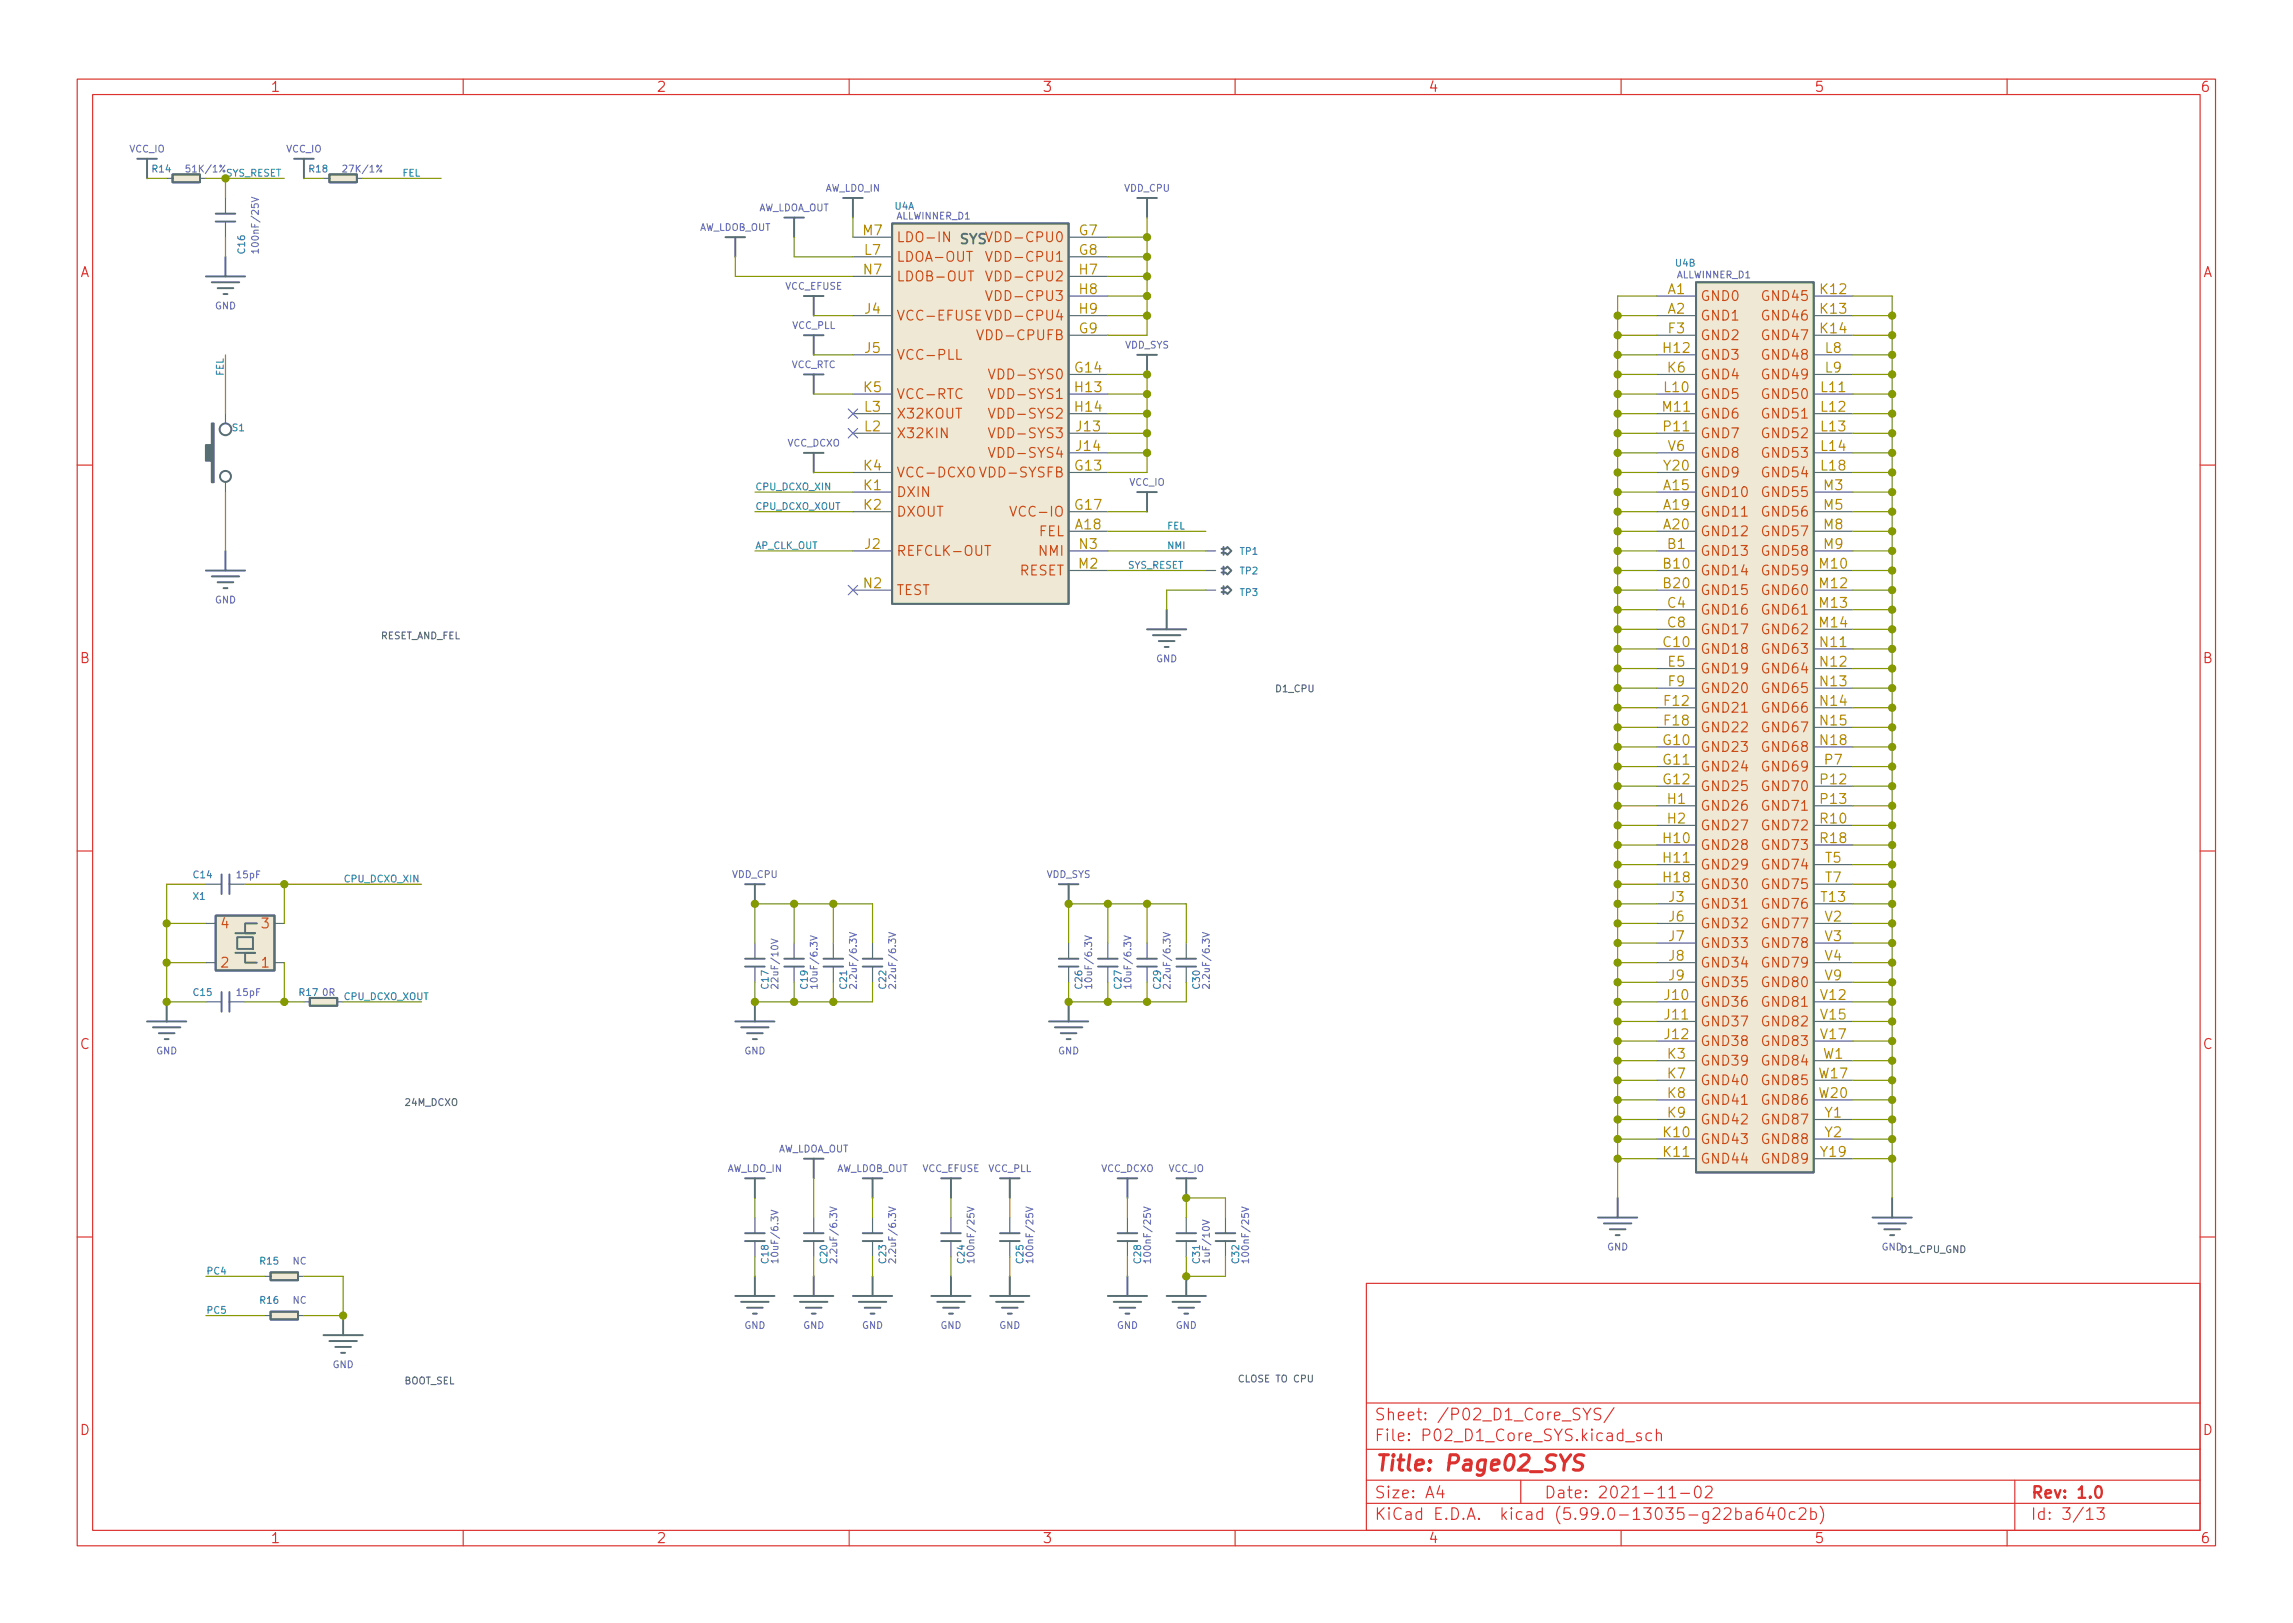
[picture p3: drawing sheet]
<svg xmlns="http://www.w3.org/2000/svg" width="297mm" height="210mm" viewBox="0 0 297 210" stroke-linecap="round" stroke-linejoin="round" font-family="sans-serif">
<defs><g id="words">
<text font-size="2.8" fill="#dc322f" x="178" y="190.6">Title: Page02_SYS</text>
<g font-size="2.1" fill="#dc322f">
<text x="178" y="184">Sheet: /P02_D1_Core_SYS/</text>
<text x="178" y="186.7">File: P02_D1_Core_SYS.kicad_sch</text>
<text x="178" y="196.9">KiCad E.D.A. kicad (5.99.0-13035-g22ba640c2b)</text>
<text x="178" y="194.1">Size: A4</text>
<text x="200" y="194.1">Date: 2021-11-02</text>
<text x="263" y="194.1">Rev: 1.0</text>
<text x="263" y="196.9">Id: 3/13</text>
</g>
<g font-size="1.8" fill="#dc322f">
<text x="35" y="11.9">1</text>
<text x="85" y="11.9">2</text>
<text x="135" y="11.9">3</text>
<text x="185" y="11.9">4</text>
<text x="235" y="11.9">5</text>
<text x="285" y="11.9">6</text>
<text x="10.3" y="35.9">A</text>
<text x="285.3" y="35.9">A</text>
<text x="10.3" y="85.9">B</text>
<text x="285.3" y="85.9">B</text>
<text x="10.3" y="135.9">C</text>
<text x="285.3" y="135.9">C</text>
<text x="10.3" y="185.9">D</text>
<text x="285.3" y="185.9">D</text>
<text x="35" y="199.9">1</text>
<text x="85" y="199.9">2</text>
<text x="135" y="199.9">3</text>
<text x="185" y="199.9">4</text>
<text x="235" y="199.9">5</text>
<text x="285" y="199.9">6</text>
</g>
<g font-size="1.8" fill="#b58900">
<text x="111.8" y="30.5">M7</text>
<text x="111.9" y="35.6">N7</text>
<text x="112" y="33">L7</text>
<text x="139.8" y="30.5">G7</text>
<text x="139.8" y="33">G8</text>
<text x="139.8" y="35.6">H7</text>
<text x="112" y="40.6">J4</text>
<text x="139.8" y="38.1">H8</text>
<text x="139.8" y="40.6">H9</text>
<text x="216" y="38.1">A1</text>
<text x="216" y="40.6">A2</text>
<text x="235.9" y="38.1">K12</text>
<text x="235.9" y="40.6">K13</text>
<text x="112" y="45.7">J5</text>
<text x="139.8" y="43.2">G9</text>
<text x="215.5" y="45.7">H12</text>
<text x="216.1" y="43.2">F3</text>
<text x="235.9" y="43.2">K14</text>
<text x="236.5" y="45.7">L8</text>
<text x="111.9" y="50.8">K5</text>
<text x="112" y="53.3">L3</text>
<text x="139.3" y="48.3">G14</text>
<text x="139.3" y="50.8">H13</text>
<text x="139.3" y="53.3">H14</text>
<text x="215.4" y="53.3">M11</text>
<text x="215.6" y="50.8">L10</text>
<text x="216" y="48.3">K6</text>
<text x="236" y="50.8">L11</text>
<text x="236" y="53.3">L12</text>
<text x="236.5" y="48.3">L9</text>
<text x="112" y="55.9">L2</text>
<text x="139.5" y="55.9">J13</text>
<text x="139.5" y="58.4">J14</text>
<text x="215.6" y="55.9">P11</text>
<text x="216.1" y="58.4">V6</text>
<text x="236" y="55.9">L13</text>
<text x="236" y="58.4">L14</text>
<text x="111.9" y="63.5">K1</text>
<text x="111.9" y="61">K4</text>
<text x="139.3" y="61">G13</text>
<text x="215.5" y="63.5">A15</text>
<text x="215.6" y="61">Y20</text>
<text x="236" y="61">L18</text>
<text x="236.3" y="63.5">M3</text>
<text x="111.9" y="66">K2</text>
<text x="112" y="71.1">J2</text>
<text x="139.3" y="66">G17</text>
<text x="139.3" y="68.6">A18</text>
<text x="139.8" y="71.1">N3</text>
<text x="215.5" y="66">A19</text>
<text x="215.5" y="68.6">A20</text>
<text x="216" y="71.1">B1</text>
<text x="236.3" y="66">M5</text>
<text x="236.3" y="68.6">M8</text>
<text x="236.3" y="71.1">M9</text>
<text x="111.9" y="76.2">N2</text>
<text x="139.7" y="73.7">M2</text>
<text x="215.5" y="73.7">B10</text>
<text x="215.5" y="76.2">B20</text>
<text x="235.8" y="73.7">M10</text>
<text x="235.8" y="76.2">M12</text>
<text x="215.5" y="83.8">C10</text>
<text x="216" y="78.7">C4</text>
<text x="216" y="81.3">C8</text>
<text x="235.8" y="78.7">M13</text>
<text x="235.8" y="81.3">M14</text>
<text x="235.9" y="83.8">N11</text>
<text x="216.1" y="86.4">E5</text>
<text x="216.1" y="88.9">F9</text>
<text x="235.9" y="86.4">N12</text>
<text x="235.9" y="88.9">N13</text>
<text x="215.6" y="91.4">F12</text>
<text x="215.6" y="94">F18</text>
<text x="235.9" y="91.4">N14</text>
<text x="235.9" y="94">N15</text>
<text x="215.5" y="96.5">G10</text>
<text x="215.5" y="99.1">G11</text>
<text x="215.5" y="101.6">G12</text>
<text x="235.9" y="96.5">N18</text>
<text x="235.9" y="101.6">P12</text>
<text x="236.4" y="99.1">P7</text>
<text x="216" y="104.1">H1</text>
<text x="216" y="106.7">H2</text>
<text x="235.9" y="106.7">R10</text>
<text x="235.9" y="104.1">P13</text>
<text x="215.5" y="109.2">H10</text>
<text x="215.5" y="111.8">H11</text>
<text x="235.9" y="109.2">R18</text>
<text x="236.5" y="111.8">T5</text>
<text x="215.5" y="114.3">H18</text>
<text x="216.2" y="116.8">J3</text>
<text x="216.2" y="119.4">J6</text>
<text x="236" y="116.8">T13</text>
<text x="236.4" y="119.4">V2</text>
<text x="236.5" y="114.3">T7</text>
<text x="216.2" y="121.9">J7</text>
<text x="216.2" y="124.5">J8</text>
<text x="236.4" y="121.9">V3</text>
<text x="236.4" y="124.5">V4</text>
<text x="215.7" y="129.5">J10</text>
<text x="216.2" y="127">J9</text>
<text x="235.9" y="129.5">V12</text>
<text x="236.4" y="127">V9</text>
<text x="215.7" y="132.1">J11</text>
<text x="215.7" y="134.6">J12</text>
<text x="216" y="137.2">K3</text>
<text x="235.9" y="132.1">V15</text>
<text x="235.9" y="134.6">V17</text>
<text x="236.2" y="137.2">W1</text>
<text x="216" y="139.7">K7</text>
<text x="216" y="142.2">K8</text>
<text x="235.7" y="139.7">W17</text>
<text x="235.7" y="142.2">W20</text>
<text x="215.5" y="147.3">K10</text>
<text x="215.5" y="149.9">K11</text>
<text x="216" y="144.8">K9</text>
<text x="235.9" y="149.9">Y19</text>
<text x="236.4" y="144.8">Y1</text>
<text x="236.4" y="147.3">Y2</text>
</g>
<g font-size="1.8" fill="#cb4b16">
<text x="116.1" y="33.9">LDOA-OUT</text>
<text x="116.1" y="31.4">LDO-IN</text>
<text x="124.3" y="31.6">SYS VDD-CPU0</text>
<text x="128.9" y="33.9">VDD-CPU1</text>
<text x="116.1" y="41.5">VCC-EFUSE</text>
<text x="116.1" y="36.4">LDOB-OUT</text>
<text x="128.9" y="36.4">VDD-CPU2</text>
<text x="128.9" y="39">VDD-CPU3</text>
<text x="128.9" y="41.5">VDD-CPU4</text>
<text x="220.2" y="39">GND0</text>
<text x="220.2" y="41.5">GND1</text>
<text x="228.5" y="39">GND45</text>
<text x="228.5" y="41.5">GND46</text>
<text x="116.1" y="46.6">VCC-PLL</text>
<text x="127.5" y="44.1">VDD-CPUFB</text>
<text x="220.2" y="44.1">GND2</text>
<text x="220.2" y="46.6">GND3</text>
<text x="228.5" y="44.1">GND47</text>
<text x="228.5" y="46.6">GND48</text>
<text x="116.1" y="51.7">VCC-RTC</text>
<text x="129.1" y="49.1">VDD-SYS0</text>
<text x="129.1" y="51.7">VDD-SYS1</text>
<text x="220.2" y="49.1">GND4</text>
<text x="220.2" y="51.7">GND5</text>
<text x="228.5" y="51.7">GND50</text>
<text x="228.5" y="49.1">GND49</text>
<text x="116.1" y="56.8">X32KIN</text>
<text x="116.1" y="54.2">X32KOUT</text>
<text x="129.1" y="54.2">VDD-SYS2</text>
<text x="129.1" y="56.8">VDD-SYS3</text>
<text x="129.1" y="59.3">VDD-SYS4</text>
<text x="220.2" y="54.2">GND6</text>
<text x="220.2" y="56.8">GND7</text>
<text x="220.2" y="59.3">GND8</text>
<text x="228.5" y="54.2">GND51</text>
<text x="228.5" y="56.8">GND52</text>
<text x="228.5" y="59.3">GND53</text>
<text x="116.1" y="64.4">DXIN</text>
<text x="116.1" y="61.8">VCC-DCXO</text>
<text x="127.7" y="61.8">VDD-SYSFB</text>
<text x="220.2" y="64.4">GND10</text>
<text x="220.2" y="61.8">GND9</text>
<text x="228.5" y="61.8">GND54</text>
<text x="228.5" y="64.4">GND55</text>
<text x="116.1" y="66.9">DXOUT</text>
<text x="131.7" y="66.9">VCC-IO</text>
<text x="134.6" y="69.5">FEL</text>
<text x="220.2" y="66.9">GND11</text>
<text x="220.2" y="69.5">GND12</text>
<text x="228.5" y="66.9">GND56</text>
<text x="228.5" y="69.5">GND57</text>
<text x="116.1" y="72">REFCLK-OUT</text>
<text x="116.1" y="77.1">TEST</text>
<text x="132" y="74.5">RESET</text>
<text x="134.7" y="72">NMI</text>
<text x="220.2" y="72">GND13</text>
<text x="220.2" y="74.5">GND14</text>
<text x="220.2" y="77.1">GND15</text>
<text x="228.5" y="74.5">GND59</text>
<text x="228.5" y="77.1">GND60</text>
<text x="228.5" y="72">GND58</text>
<text x="220.2" y="79.6">GND16</text>
<text x="220.2" y="82.2">GND17</text>
<text x="228.5" y="79.6">GND61</text>
<text x="228.5" y="82.2">GND62</text>
<text x="220.2" y="84.7">GND18</text>
<text x="220.2" y="87.2">GND19</text>
<text x="220.2" y="89.8">GND20</text>
<text x="228.5" y="84.7">GND63</text>
<text x="228.5" y="87.2">GND64</text>
<text x="228.5" y="89.8">GND65</text>
<text x="220.2" y="92.3">GND21</text>
<text x="220.2" y="94.9">GND22</text>
<text x="228.5" y="92.3">GND66</text>
<text x="228.5" y="94.9">GND67</text>
<text x="220.2" y="97.4">GND23</text>
<text x="220.2" y="99.9">GND24</text>
<text x="228.5" y="97.4">GND68</text>
<text x="228.5" y="99.9">GND69</text>
<text x="220.2" y="102.5">GND25</text>
<text x="220.2" y="105">GND26</text>
<text x="220.2" y="107.6">GND27</text>
<text x="228.5" y="102.5">GND70</text>
<text x="228.5" y="105">GND71</text>
<text x="228.5" y="107.6">GND72</text>
<text x="220.2" y="110.1">GND28</text>
<text x="220.2" y="112.6">GND29</text>
<text x="228.5" y="110.1">GND73</text>
<text x="228.5" y="112.6">GND74</text>
<text x="220.2" y="115.2">GND30</text>
<text x="220.2" y="117.7">GND31</text>
<text x="228.5" y="117.7">GND76</text>
<text x="228.5" y="115.2">GND75</text>
<text x="28.4" y="125.3">2</text>
<text x="28.4" y="120.3">4</text>
<text x="34.1" y="125.3">1</text>
<text x="34.1" y="120.3">3</text>
<text x="220.2" y="120.3">GND32</text>
<text x="220.2" y="122.8">GND33</text>
<text x="220.2" y="125.3">GND34</text>
<text x="228.5" y="120.3">GND77</text>
<text x="228.5" y="122.8">GND78</text>
<text x="228.5" y="125.3">GND79</text>
<text x="220.2" y="130.4">GND36</text>
<text x="220.2" y="127.9">GND35</text>
<text x="228.5" y="130.4">GND81</text>
<text x="228.5" y="127.9">GND80</text>
<text x="220.2" y="133">GND37</text>
<text x="220.2" y="135.5">GND38</text>
<text x="228.5" y="133">GND82</text>
<text x="228.5" y="135.5">GND83</text>
<text x="220.2" y="138">GND39</text>
<text x="220.2" y="140.6">GND40</text>
<text x="220.2" y="143.1">GND41</text>
<text x="228.5" y="138">GND84</text>
<text x="228.5" y="140.6">GND85</text>
<text x="228.5" y="143.1">GND86</text>
<text x="220.2" y="148.2">GND43</text>
<text x="220.2" y="145.7">GND42</text>
<text x="228.5" y="145.7">GND87</text>
<text x="228.5" y="148.2">GND88</text>
<text x="220.2" y="150.7">GND44</text>
<text x="228.5" y="150.7">GND89</text>
</g>
<g font-size="1.2" fill="#6c71c4">
<text x="16.7" y="19.7">VCC_IO</text>
<text x="24.4" y="22.3">51K/1%</text>
<text x="37.1" y="19.7">VCC_IO</text>
<text x="44.7" y="22.3">27K/1%</text>
<text x="90.5" y="29.9">AW_LDOB_OUT</text>
<text x="98.1" y="27.4">AW_LDOA_OUT</text>
<text x="106.8" y="24.8">AW_LDO_IN</text>
<text x="116.1" y="28.4">ALLWINNER_D1</text>
<text x="145.6" y="24.8">VDD_CPU</text>
<text x="33.5" y="32.3" transform="rotate(-90 33.5 32.3)">100nF/25V</text>
<text x="27.8" y="40.1">GND</text>
<text x="101.7" y="37.5">VCC_EFUSE</text>
<text x="217.2" y="36">ALLWINNER_D1</text>
<text x="102.5" y="47.7">VCC_RTC</text>
<text x="102.6" y="42.6">VCC_PLL</text>
<text x="145.7" y="45.1">VDD_SYS</text>
<text x="102" y="57.8">VCC_DCXO</text>
<text x="146.3" y="62.9">VCC_IO</text>
<text x="27.8" y="78.2">GND</text>
<text x="149.8" y="85.8">GND</text>
<text x="30.7" y="113.8">15pF</text>
<text x="94.8" y="113.7">VDD_CPU</text>
<text x="135.5" y="113.7">VDD_SYS</text>
<text x="30.7" y="129">15pF</text>
<text x="41.8" y="129">0R</text>
<text x="100.8" y="127.6" transform="rotate(-90 100.8 127.6)">22uF/10V</text>
<text x="105.9" y="127.6" transform="rotate(-90 105.9 127.6)">10uF/6.3V</text>
<text x="111" y="127.5" transform="rotate(-90 111 127.5)">2.2uF/6.3V</text>
<text x="116.1" y="127.5" transform="rotate(-90 116.1 127.5)">2.2uF/6.3V</text>
<text x="141.5" y="127.6" transform="rotate(-90 141.5 127.6)">10uF/6.3V</text>
<text x="146.5" y="127.6" transform="rotate(-90 146.5 127.6)">10uF/6.3V</text>
<text x="151.6" y="127.5" transform="rotate(-90 151.6 127.5)">2.2uF/6.3V</text>
<text x="156.7" y="127.5" transform="rotate(-90 156.7 127.5)">2.2uF/6.3V</text>
<text x="20.2" y="136.6">GND</text>
<text x="96.4" y="136.6">GND</text>
<text x="137.1" y="136.6">GND</text>
<text x="100.6" y="149.3">AW_LDOA_OUT</text>
<text x="94.1" y="151.8">AW_LDO_IN</text>
<text x="108.2" y="151.8">AW_LDOB_OUT</text>
<text x="119.5" y="151.8">VCC_EFUSE</text>
<text x="128" y="151.8">VCC_PLL</text>
<text x="142.6" y="151.8">VCC_DCXO</text>
<text x="151.4" y="151.8">VCC_IO</text>
<text x="208.2" y="162">GND</text>
<text x="243.7" y="162">GND</text>
<text x="37.9" y="163.8">NC</text>
<text x="100.8" y="163.1" transform="rotate(-90 100.8 163.1)">10uF/6.3V</text>
<text x="108.4" y="163.1" transform="rotate(-90 108.4 163.1)">2.2uF/6.3V</text>
<text x="116.1" y="163.1" transform="rotate(-90 116.1 163.1)">2.2uF/6.3V</text>
<text x="126.2" y="163.1" transform="rotate(-90 126.2 163.1)">100nF/25V</text>
<text x="133.8" y="163.1" transform="rotate(-90 133.8 163.1)">100nF/25V</text>
<text x="149.1" y="163.1" transform="rotate(-90 149.1 163.1)">100nF/25V</text>
<text x="156.7" y="163.2" transform="rotate(-90 156.7 163.2)">1uF/10V</text>
<text x="161.8" y="163.1" transform="rotate(-90 161.8 163.1)">100nF/25V</text>
<text x="37.9" y="168.9">NC</text>
<text x="96.4" y="172.1">GND</text>
<text x="104" y="172.1">GND</text>
<text x="111.7" y="172.1">GND</text>
<text x="121.8" y="172.1">GND</text>
<text x="129.4" y="172.1">GND</text>
<text x="144.7" y="172.1">GND</text>
<text x="152.3" y="172.1">GND</text>
<text x="43.1" y="177.2">GND</text>
</g>
<g font-size="1.2" fill="#268bd2">
<text x="19.8" y="22.3">R14</text>
<text x="40.1" y="22.3">R18</text>
<text x="115.9" y="27.2">U4A</text>
<text x="31.7" y="32.8" transform="rotate(-90 31.7 32.8)">C16</text>
<text x="217.1" y="34.5">U4B</text>
<text x="30.1" y="55.9">S1</text>
<text x="160.7" y="71.9">TP1</text>
<text x="160.7" y="74.4">TP2</text>
<text x="160.7" y="77.2">TP3</text>
<text x="25.1" y="113.8">C14</text>
<text x="25" y="116.6">X1</text>
<text x="25.1" y="129">C15</text>
<text x="38.8" y="129">R17</text>
<text x="99.6" y="128.1" transform="rotate(-90 99.6 128.1)">C17</text>
<text x="104.6" y="128.1" transform="rotate(-90 104.6 128.1)">C19</text>
<text x="109.7" y="128.1" transform="rotate(-90 109.7 128.1)">C21</text>
<text x="114.8" y="128.1" transform="rotate(-90 114.8 128.1)">C22</text>
<text x="140.2" y="128.1" transform="rotate(-90 140.2 128.1)">C26</text>
<text x="145.3" y="128.1" transform="rotate(-90 145.3 128.1)">C27</text>
<text x="150.4" y="128.1" transform="rotate(-90 150.4 128.1)">C29</text>
<text x="155.4" y="128.1" transform="rotate(-90 155.4 128.1)">C30</text>
<text x="33.7" y="163.8">R15</text>
<text x="99.6" y="163.6" transform="rotate(-90 99.6 163.6)">C18</text>
<text x="107.2" y="163.6" transform="rotate(-90 107.2 163.6)">C20</text>
<text x="114.8" y="163.6" transform="rotate(-90 114.8 163.6)">C23</text>
<text x="125" y="163.6" transform="rotate(-90 125 163.6)">C24</text>
<text x="132.6" y="163.6" transform="rotate(-90 132.6 163.6)">C25</text>
<text x="147.8" y="163.6" transform="rotate(-90 147.8 163.6)">C28</text>
<text x="155.4" y="163.6" transform="rotate(-90 155.4 163.6)">C31</text>
<text x="160.5" y="163.6" transform="rotate(-90 160.5 163.6)">C32</text>
<text x="33.7" y="168.9">R16</text>
</g>
<g font-size="1.2" fill="#2aa198">
<text x="29.2" y="22.9">SYS_RESET</text>
<text x="52.1" y="22.9">FEL</text>
<text x="29" y="48.8" transform="rotate(-90 29 48.8)">FEL</text>
<text x="97.8" y="63.5">CPU_DCXO_XIN</text>
<text x="97.8" y="66">CPU_DCXO_XOUT</text>
<text x="97.8" y="71.1">AP_CLK_OUT</text>
<text x="151.1" y="68.6">FEL</text>
<text x="151.1" y="71.1">NMI</text>
<text x="146" y="73.7">SYS_RESET</text>
<text x="44.4" y="114.3">CPU_DCXO_XIN</text>
<text x="44.4" y="129.5">CPU_DCXO_XOUT</text>
<text x="26.7" y="165.1">PC4</text>
<text x="26.7" y="170.2">PC5</text>
</g>
<g font-size="1.2" fill="#586e75">
<text x="49.3" y="82.8">RESET_AND_FEL</text>
<text x="165.1" y="89.7">D1_CPU</text>
<text x="52.3" y="143.3">24M_DCXO</text>
<text x="246.1" y="162.3">D1_CPU_GND</text>
<text x="52.3" y="179.3">BOOT_SEL</text>
<text x="160.3" y="179.1">CLOSE TO CPU</text>
</g>
</g></defs>
<g fill="none" stroke="#dc322f" stroke-width=".15">
<path d="M10 10.2h277v190.1h-277zM12 12.2h273v186.1h-273zM60 10.2v2M110 10.2v2M160 10.2v2M210 10.2v2M260 10.2v2M10 60.2h2M285 60.2h2M10 110.2h2M285 110.2h2M10 160.2h2"/>
<path d="M177 166.3h108v32h-108zM285 160.2h2M60 198.3v2M110 198.3v2M160 198.3v2M177 194.8h108M177 191.8h108M177 187.8h108M177 181.8h108M186.5 192.5l-.4 1h1M186.9 193v1M197 191.8v3"/>
<path d="M205.1 182.4l.5 .8 .5-.8M205.6 183.2v.7M207.4 182.5l-.6-.1a.36 .36 0 0 0-.3 .4 .36 .36 0 0 0 .3 .3 .55 .55 0 0 1 .6 .4 .38 .38 0 0 1-.3 .4h-.6M209.1 182.4l-1.3 1.9M210 198.3v2M210.6 186.8h1.1M212.6 185.7l-.4-.1-.2 .2 .1 .3 .5 .1v.1v.3h-.2h-.4M213.9 185.7l-.4-.1-.3 .3v.4l.2 .3h.1h.4M214.6 185.8a.37 .37 0 0 1 .6 0v.8M214.6 185.1v1.5M216.2 194h.9M217.7 193.5h1.2"/>
<path d="M219.7 192.6a.36 .36 0 0 1 .6 .2 .77 .77 0 0 1-.4 1.2 1 1 0 0 1-.2-1.4zM220.9 192.7l.2-.2h.4a.41 .41 0 0 1 .2 .7l-.8 .8h.9M224.9 195.9l.4-.1 .3 .3v.4l-.2 .3h-.1h-.4M224.9 195.3v1.5M226.2 195.9l.2-.1 .4 .1 .1 .9M226.9 196.2l-.5 .1a.29 .29 0 0 0-.3 .2 .29 .29 0 0 0 .3 .3h.5M228.2 195.3a.59 .59 0 0 0-.7 .7v.5l.1 .3h.5l.2-.1 .1-.5-.2-.2-.4-.1-.3 .3M229.3 195.3l-.4 1h1M229.6 195.8v1M230.5 195.5a.36 .36 0 0 1 .4-.2 .36 .36 0 0 1 .2 .3 .77 .77 0 0 1-.4 1.2 .91 .91 0 0 1-.2-1.3zM232.5 195.9l-.4-.1-.3 .3v.4l.1 .3h.2h.4M233.1 195.5l.2-.2h.3a.41 .41 0 0 1 .3 .7l-.9 .8h.9"/>
<path d="M234.6 195.9l.4-.1 .3 .3v.4l-.2 .3h-.1h-.4M234.6 195.3v1.5M235.8 195.1a1.72 1.72 0 0 1 0 2.3M260 198.3v2M261 191.8v6.5M270.3 195.8l.4-.5v1.5M270.3 196.8h.9M271.7 195.3h.9l-.5 .6a.41 .41 0 0 1 .5 .3v.3l-.2 .3h-.5l-.2-.1"/>
</g>
<path d="M271.6 192.6a.36 .36 0 0 1 .6 .2 .77 .77 0 0 1-.4 1.2 1 1 0 0 1-.2-1.4z" fill="none" stroke="#dc322f" stroke-width=".3"/>
<path d="M202.1 188.5l.6 1 .8-1M205.2 188.6a.85 .85 0 0 0-1.1 .1 .45 .45 0 0 0 .2 .7l.4 .1a.49 .49 0 0 1 .3 .5 .49 .49 0 0 1-.4 .5l-.8-.1" fill="none" stroke="#dc322f" stroke-width=".4"/>
<g fill="none" stroke="#586e75" stroke-width=".25">
<path d="M17.8 20.6h2.5M19 20.6v2.5M22.4 22.6h3.5v1h-3.5zM26.7 35.8h5M27.4 36.6h3.6M27.9 28.7h2.6M27.9 27.7h2.6M28.2 37.3h2M29 38.1h.5M29.2 33.3v2.5M38.1 20.6h2.5M39.4 20.6v2.5"/>
<path d="M42.7 22.6h3.5v1h-3.5zM94 30.7h2.5M95.2 30.7v2.6M101.6 28.2h2.5M102.9 28.2v2.5M104.1 38.3h2.6M105.4 38.3v2.6M109.2 25.6h2.6M110.5 25.6v2.6M115.6 29h22.8v49.2h-22.8zM147.3 25.6h2.6M148.6 25.6v2.6"/>
<path d="M219.7 36.6h15.2v115.3h-15.2zM104.1 43.4h2.6M104.1 58.7h2.6M104.1 48.5h2.6M105.4 43.4v2.6M105.4 48.5v2.5M105.4 58.7v2.5M147.3 46h2.6M148.6 46v2.5M26.7 73.9h5M27.4 74.7h3.6M28.2 75.4h2"/>
<path d="M29 76.2h.5M29.2 71.4v2.5M147.3 63.7h2.6M148.6 63.7v2.6M151.1 79v2.5M158.2 73.7h.5l.3-.3 .5 .5-.5 .5-.3-.2h-.5M158.2 76.2h.5l.3-.3 .5 .5-.5 .6-.3-.3h-.5M158.2 71.1h.5l.3-.2 .5 .5-.5 .5-.3-.3h-.5M158.5 70.9v1M158.5 73.4v1M158.5 75.9v1.1M148.6 81.5h5.1"/>
<path d="M149.4 82.3h3.5M150.1 83.1h2M150.9 83.8h.5M27.9 118.6h7.7v7.1h-7.7zM28.7 113.3v2.5M29.7 113.3v2.5M33.3 119.6h-1.6v1.3h1.3h-2.5M96.5 114.5h2.6M97.8 114.5v2.6M137.2 114.5h2.5M138.4 114.5v2.6M19 132.3h5.1"/>
<path d="M19.8 133.1h3.6M20.6 133.9h2M21.3 134.6h.5M21.6 129.8v2.5M28.7 128.5v2.6M29.7 128.5v2.6M30.5 123.4h2.5h-1.3v1.3h1.6M30.7 121.4h2.1v1.5h-2.1zM40.1 129.3h3.6v1h-3.6zM95.2 132.3h5.1M96 133.1h3.6M96.5 125.2h2.6"/>
<path d="M96.5 124.2h2.6M96.8 133.9h2M97.5 134.6h.5M97.8 129.8v2.5M101.6 125.2h2.5M101.6 124.2h2.5M106.7 125.2h2.5M106.7 124.2h2.5M111.8 125.2h2.5M111.8 124.2h2.5M135.9 132.3h5.1M136.7 133.1h3.5"/>
<path d="M137.2 125.2h2.5M137.2 124.2h2.5M137.4 133.9h2M138.2 134.6h.5M138.4 129.8v2.5M142.2 125.2h2.6M142.2 124.2h2.6M147.3 125.2h2.6M147.3 124.2h2.6M152.4 125.2h2.5M152.4 124.2h2.5M96.5 152.6h2.6"/>
<path d="M96.5 159.8h2.6M97.8 152.6v2.6M104.1 159.8h2.6M104.1 150.1h2.6M105.4 150.1v2.5M111.8 152.6h2.5M111.8 159.8h2.5M113 152.6v2.6M121.9 152.6h2.6M121.9 159.8h2.6M123.2 152.6v2.6M129.5 152.6h2.6"/>
<path d="M129.5 159.8h2.6M130.8 152.6v2.6M144.8 152.6h2.5M144.8 159.8h2.5M146 152.6v2.6M152.4 152.6h2.5M152.4 159.8h2.5M153.7 152.6v2.6M157.5 159.8h2.5M207 157.7h5.1M207.8 158.5h3.5M208.5 159.3h2.1"/>
<path d="M209.5 155.2v2.5M242.6 157.7h5M243.3 158.5h3.6M244.1 159.3h2M245.1 155.2v2.5M35.1 164.8h3.5v1.1h-3.5zM35.1 169.9h3.5v1h-3.5zM41.9 173h5.1M42.7 173.7h3.5M43.4 174.5h2.1M44.2 175.3h.5M44.4 170.4v2.6"/>
<path d="M95.2 167.9h5.1M96 168.7h3.6M96.5 160.8h2.6M96.8 169.4h2M97.5 170.2h.5M97.8 165.3v2.6M102.9 167.9h5M103.6 168.7h3.6M104.1 160.8h2.6M104.4 169.4h2M105.2 170.2h.5M105.4 165.3v2.6"/>
<path d="M110.5 167.9h5.1M111.3 168.7h3.5M111.8 160.8h2.5M112 169.4h2M112.8 170.2h.5M113 165.3v2.6M120.6 167.9h5.1M121.4 168.7h3.6M121.9 160.8h2.6M122.2 169.4h2M122.9 170.2h.5M123.2 165.3v2.6"/>
<path d="M128.3 167.9h5M129 168.7h3.6M129.5 160.8h2.6M129.8 169.4h2M130.6 170.2h.5M130.8 165.3v2.6M143.5 167.9h5.1M144.3 168.7h3.5M144.8 160.8h2.5M145 169.4h2.1M145.8 170.2h.5M146 165.3v2.6"/>
<path d="M151.1 167.9h5.1M151.9 168.7h3.5M152.4 160.8h2.5M152.7 169.4h2M153.4 170.2h.5M153.7 165.3v2.6M157.5 160.8h2.5M209.3 160h.5M244.9 160h.5"/>
<circle cx="29.2" cy="55.6" r=".76"/>
<circle cx="29.2" cy="61.7" r=".71"/>
</g>
<g fill="none" stroke="#586e75" stroke-width=".15">
<path d="M21.6 23.1h.8M25.9 23.1h.8M29.2 25.6v2.1M29.2 28.7v2M41.9 23.1h.8M46.2 23.1h.8M110.5 30.7h5.1M110.5 33.3h5.1M110.5 35.8h5.1M138.4 38.3h5.1M138.4 30.7h5.1M138.4 33.3h5.1"/>
<path d="M138.4 35.8h5.1M214.6 38.3h5.1M234.9 38.3h5.1M29.2 53.6v1.3M110.5 40.9h5.1M110.5 46h5.1M110.5 51h5.1M110.5 53.6h5.1M110.5 56.1h5.1M138.4 40.9h5.1M138.4 43.4h5.1M138.4 48.5h5.1"/>
<path d="M138.4 51h5.1M138.4 53.6h5.1M138.4 56.1h5.1M138.4 58.7h5.1M214.6 40.9h5.1M214.6 43.4h5.1M214.6 46h5.1M214.6 48.5h5.1M214.6 51h5.1M214.6 53.6h5.1M214.6 56.1h5.1M214.6 58.7h5.1"/>
<path d="M234.9 40.9h5.1M234.9 43.4h5.1M234.9 46h5.1M234.9 48.5h5.1M234.9 51h5.1M234.9 53.6h5.1M234.9 56.1h5.1M234.9 58.7h5.1M29.2 62.5v1.2M110.5 63.7h5.1M110.5 66.3h5.1M110.5 71.4h5.1"/>
<path d="M110.5 76.4h5.1M110.5 61.2h5.1M138.4 66.3h5.1M138.4 68.8h5.1M138.4 71.4h5.1M138.4 73.9h5.1M138.4 61.2h5.1M156.2 71.4h1.3M156.2 73.9h1.3M156.2 76.4h1.3M214.6 63.7h5.1M214.6 66.3h5.1"/>
<path d="M214.6 68.8h5.1M214.6 71.4h5.1M214.6 73.9h5.1M214.6 76.4h5.1M214.6 79h5.1M214.6 61.2h5.1M234.9 63.7h5.1M234.9 66.3h5.1M234.9 68.8h5.1M234.9 71.4h5.1M234.9 73.9h5.1M234.9 76.4h5.1"/>
<path d="M234.9 79h5.1M234.9 61.2h5.1M214.6 84.1h5.1M214.6 81.5h5.1M214.6 86.6h5.1M214.6 91.7h5.1M214.6 94.2h5.1M214.6 89.1h5.1M214.6 96.8h5.1M214.6 99.3h5.1M234.9 84.1h5.1M234.9 81.5h5.1"/>
<path d="M234.9 86.6h5.1M234.9 91.7h5.1M234.9 94.2h5.1M234.9 89.1h5.1M234.9 96.8h5.1M234.9 99.3h5.1M26.7 114.5h2M26.7 119.6h1.2M29.7 114.5h2M35.6 119.6h1.2M214.6 114.5h5.1M214.6 101.8h5.1"/>
<path d="M214.6 104.4h5.1M214.6 109.5h5.1M214.6 112h5.1M214.6 106.9h5.1M214.6 117.1h5.1M214.6 119.6h5.1M234.9 114.5h5.1M234.9 101.8h5.1M234.9 104.4h5.1M234.9 109.5h5.1M234.9 112h5.1M234.9 106.9h5.1"/>
<path d="M234.9 117.1h5.1M234.9 119.6h5.1M26.7 129.8h2M26.7 124.7h1.2M29.7 129.8h2M35.6 124.7h1.2M39.4 129.8h.7M43.7 129.8h.7M97.8 122.2v2M97.8 125.2v2M102.9 122.2v2M102.9 125.2v2"/>
<path d="M107.9 122.2v2M107.9 125.2v2M113 122.2v2M113 125.2v2M138.4 122.2v2M138.4 125.2v2M143.5 122.2v2M143.5 125.2v2M148.6 122.2v2M148.6 125.2v2M153.7 122.2v2M153.7 125.2v2"/>
<path d="M214.6 129.8h5.1M214.6 132.3h5.1M214.6 134.9h5.1M214.6 122.2h5.1M214.6 124.7h5.1M214.6 127.2h5.1M214.6 137.4h5.1M214.6 139.9h5.1M234.9 129.8h5.1M234.9 132.3h5.1M234.9 134.9h5.1M234.9 122.2h5.1"/>
<path d="M234.9 124.7h5.1M234.9 127.2h5.1M234.9 137.4h5.1M234.9 139.9h5.1M97.8 157.7v2.1M105.4 157.7v2.1M113 157.7v2.1M123.2 157.7v2.1M130.8 157.7v2.1M146 157.7v2.1M153.7 157.7v2.1M158.7 157.7v2.1"/>
<path d="M214.6 147.6h5.1M214.6 150.1h5.1M214.6 142.5h5.1M214.6 145h5.1M234.9 147.6h5.1M234.9 150.1h5.1M234.9 142.5h5.1M234.9 145h5.1M34.3 165.3h.8M34.3 170.4h.8M38.6 165.3h.8M38.6 170.4h.8"/>
<path d="M97.8 160.8v2M105.4 160.8v2M113 160.8v2M123.2 160.8v2M130.8 160.8v2M146 160.8v2M153.7 160.8v2M158.7 160.8v2M169.5 178.1v.8l.2 .1h.2l.1-.1v-.8"/>
</g>
<g fill="none" stroke="#6c71c4" stroke-width=".15">
<path d="M32.6 25.6l.9 .2-.9 .3M33.5 32.5h-.9l.2 .3M33.5 32.3v.5M109.9 55.5l1.2 1.2M109.9 53l1.2 1.2M111.1 55.5l-1.2 1.2M111.1 53l-1.2 1.2M109.9 75.8l1.2 1.3M111.1 75.8l-1.2 1.3M99.9 121.6l.9 .3-.9 .3M100.8 127.5v.6l-.7-.6-.2 .2 .1 .3M105 121.2l.9 .3-.9 .3"/>
<path d="M105.9 127.8h-.9l.2 .2M105.9 127.5v.5M110 120.8l.9 .3-.9 .3M110.9 127.5v.6l-.6-.6-.3 .2 .1 .3M115.1 120.8l.9 .3-.9 .3M116 127.5v.6l-.6-.6-.3 .2 .1 .3M140.5 121.2l.9 .3-.9 .3M141.4 127.8h-.9l.3 .2M141.4 127.5v.5M145.6 121.2l.9 .3-.9 .3M146.5 127.8h-.9l.3 .2M146.5 127.5v.5"/>
<path d="M150.7 120.8l.9 .3-.9 .3M151.6 127.5v.6l-.7-.6-.2 .2 .1 .3M155.8 120.8l.9 .3-.9 .3M156.7 127.5v.6l-.7-.6-.2 .2 .1 .3M99.9 156.8l.9 .3-.9 .3M107.5 156.4l.9 .3-.9 .3M115.1 156.4l.9 .3-.9 .3M125.3 156.4l.9 .3-.9 .3M132.9 156.4l.9 .3-.9 .3M148.1 156.4l.9 .3-.9 .3M155.8 158.1l.9 .3-.9 .2M160.8 156.4l.9 .3-.9 .3"/>
<path d="M100.8 163.3h-.9l.2 .3M100.8 163.1v.5M108.4 163.1v.5l-.6-.5-.3 .2 .1 .3M116 163.1v.5l-.6-.5-.3 .2 .1 .3M126.2 163.3h-.9l.2 .3M126.2 163.1v.5M133.8 163.3h-.9l.3 .3M133.8 163.1v.5M149 163.3h-.9l.3 .3M149 163.1v.5M156.7 163.3h-.9l.2 .3M156.7 163.1v.5"/>
<path d="M161.7 163.3h-.9l.3 .3M161.7 163.1v.5"/>
</g>
<g fill="#eee8d5" stroke="#eee8d5" stroke-width=".13">
<path d="M40.1 129.3h3.6v1h-3.6z"/>
<path d="M35.1 164.8h3.5v1.1h-3.5z"/>
<path d="M35.1 169.9h3.5v1h-3.5z"/>
<path d="M219.7 36.6h15.2v115.3h-15.2z"/>
<path d="M22.4 22.6h3.5v1h-3.5z"/>
<path d="M115.6 29h22.8v49.2h-22.8z"/>
<path d="M42.7 22.6h3.5v1h-3.5z"/>
<path d="M27.9 118.6h7.7v7.1h-7.7z"/>
</g>
<path d="M27.4 54.9h.3v7.6h-.3v-2.8h-.7v-2h.7z" fill="#586e75" stroke="#586e75" stroke-width=".25"/>
<g fill="none" stroke="#cb4b16" stroke-width=".15">
<path d="M123 30v1.3l-.7-1.3v1.3M125.2 32.6h.8M125.4 35.1h.7M127.7 32.6l.4 1.2 .4-1.2M127.7 35.1l.4 1.3 .4-1.3M127.7 37.7l.4 1.2 .4-1.2M122.7 55.4v1.3l-.7-1.3v1.3M124 45.3v1.2h.6M124.6 50.5a.51 .51 0 0 0-.6 0 .51 .51 0 0 0-.2 .6 .48 .48 0 0 0 .3 .5 .48 .48 0 0 0 .5-.1M126.4 40.8h.5M126.5 42.7l.5 1.3 .4-1.3M127 40.2h-.6v1.3h.6"/>
<path d="M127.7 40.2l.4 1.3 .4-1.3M128 47.8l.5 1.3 .4-1.3M128 50.4l.5 1.2 .4-1.2M128 52.9l.5 1.3 .4-1.3M128 55.4l.5 1.3 .4-1.3M128 58l.5 1.2 .4-1.2M125.4 60.7a.43 .43 0 0 1 .5-.2 .43 .43 0 0 1 .3 .4v.5a.42 .42 0 0 1-.4 .4 .42 .42 0 0 1-.5-.4zM126.9 60.5l.4 1.3 .4-1.3M127.6 70.7h.7M130.8 65.6l.5 1.3 .4-1.3"/>
</g>
<g fill="none" stroke="#859900" stroke-width=".15">
<path d="M19 23.1h2.6M26.7 23.1h10.1M29.2 23.1v2.5M29.2 30.7v2.6M39.4 23.1h2.5M47 23.1h10.1M95.2 33.3v2.5h15.3M102.9 30.7v2.6h7.6M110.5 28.2v2.5M143.5 35.8h5.1M143.5 38.3h5.1M143.5 30.7h5.1"/>
<path d="M143.5 33.3h5.1M148.6 28.2v15.2h-5.1M214.6 38.3h-5.1v116.9M240 38.3h5.1v116.9M29.2 46v7.6M105.4 40.9h5.1M105.4 51h5.1M105.4 46h5.1M143.5 48.5h5.1v12.7h-5.1M143.5 53.6h5.1M143.5 56.1h5.1M143.5 58.7h5.1"/>
<path d="M143.5 40.9h5.1M143.5 51h5.1M209.5 53.6h5.1M209.5 56.1h5.1M209.5 58.7h5.1M209.5 40.9h5.1M209.5 43.4h5.1M209.5 51h5.1M209.5 48.5h5.1M209.5 46h5.1M240 53.6h5.1M240 56.1h5.1"/>
<path d="M240 58.7h5.1M240 40.9h5.1M240 43.4h5.1M240 51h5.1M240 48.5h5.1M240 46h5.1M29.2 63.7v7.7M97.8 63.7h12.7M97.8 66.3h12.7M97.8 71.4h12.7M105.4 61.2h5.1M143.5 66.3h5.1"/>
<path d="M143.5 71.4h12.7M143.5 73.9h12.7M143.5 68.8h12.7M156.2 76.4h-5.1v2.6M209.5 61.2h5.1M209.5 63.7h5.1M209.5 66.3h5.1M209.5 71.4h5.1M209.5 73.9h5.1M209.5 68.8h5.1M209.5 76.4h5.1M209.5 79h5.1"/>
<path d="M240 61.2h5.1M240 63.7h5.1M240 66.3h5.1M240 71.4h5.1M240 73.9h5.1M240 68.8h5.1M240 76.4h5.1M240 79h5.1M209.5 81.5h5.1M209.5 84.1h5.1M209.5 94.2h5.1M209.5 96.8h5.1"/>
<path d="M209.5 86.6h5.1M209.5 89.1h5.1M209.5 91.7h5.1M209.5 99.3h5.1M240 81.5h5.1M240 84.1h5.1M240 94.2h5.1M240 96.8h5.1M240 86.6h5.1M240 89.1h5.1M240 91.7h5.1M240 99.3h5.1"/>
<path d="M21.6 119.6h5.1M26.7 114.5h-5.1v15.3h5.1M31.7 114.5h22.9M36.8 114.5v5.1M102.9 117.1v5.1M107.9 117.1v5.1M143.5 117.1v5.1M148.6 117.1v5.1M209.5 119.6h5.1M209.5 114.5h5.1M209.5 117.1h5.1M209.5 101.8h5.1"/>
<path d="M209.5 104.4h5.1M209.5 106.9h5.1M209.5 109.5h5.1M209.5 112h5.1M240 119.6h5.1M240 114.5h5.1M240 117.1h5.1M240 101.8h5.1M240 104.4h5.1M240 106.9h5.1M240 109.5h5.1M240 112h5.1"/>
<path d="M21.6 124.7h5.1M31.7 129.8h7.7M36.8 124.7v5.1M44.4 129.8h10.2M97.8 127.2v2.6h15.2v-2.6M97.8 122.2v-5.1h15.2v5.1M102.9 127.2v2.6M107.9 127.2v2.6M138.4 127.2v2.6h15.3v-2.6M138.4 122.2v-5.1h15.3v5.1M143.5 127.2v2.6M148.6 127.2v2.6"/>
<path d="M209.5 129.8h5.1M209.5 124.7h5.1M209.5 134.9h5.1M209.5 137.4h5.1M209.5 132.3h5.1M209.5 122.2h5.1M209.5 127.2h5.1M209.5 139.9h5.1M240 129.8h5.1M240 124.7h5.1M240 134.9h5.1M240 137.4h5.1"/>
<path d="M240 132.3h5.1M240 122.2h5.1M240 127.2h5.1M240 139.9h5.1M97.8 155.2v2.5M105.4 152.6v5.1M113 155.2v2.5M123.2 155.2v2.5M130.8 155.2v2.5M146 155.2v2.5M153.7 157.7v-2.5h5v2.5M209.5 142.5h5.1"/>
<path d="M209.5 145h5.1M209.5 147.6h5.1M209.5 150.1h5.1M240 142.5h5.1M240 145h5.1M240 147.6h5.1M240 150.1h5.1M26.7 165.3h7.6M26.7 170.4h7.6M39.4 165.3h5v5.1h-5M97.8 162.8v2.5M105.4 162.8v2.5"/>
<path d="M113 162.8v2.5M123.2 162.8v2.5M130.8 162.8v2.5M146 162.8v2.5M153.7 162.8v2.5h5v-2.5"/>
</g>
<g fill="#859900" stroke="#859900" stroke-width=".15">
<circle cx="97.8" cy="117.1" r=".46"/>
<circle cx="102.9" cy="117.1" r=".46"/>
<circle cx="107.9" cy="117.1" r=".46"/>
<circle cx="21.6" cy="129.8" r=".46"/>
<circle cx="102.9" cy="129.8" r=".46"/>
<circle cx="44.4" cy="170.4" r=".46"/>
<circle cx="148.6" cy="35.8" r=".46"/>
<circle cx="148.6" cy="38.3" r=".46"/>
<circle cx="148.6" cy="51" r=".46"/>
<circle cx="148.6" cy="53.6" r=".46"/>
<circle cx="148.6" cy="30.7" r=".46"/>
<circle cx="148.6" cy="33.3" r=".46"/>
<circle cx="148.6" cy="56.1" r=".46"/>
<circle cx="148.6" cy="40.9" r=".46"/>
<circle cx="148.6" cy="58.7" r=".46"/>
<circle cx="148.6" cy="48.5" r=".46"/>
<circle cx="21.6" cy="119.6" r=".46"/>
<circle cx="21.6" cy="124.7" r=".46"/>
<circle cx="36.8" cy="129.8" r=".46"/>
<circle cx="36.8" cy="114.5" r=".46"/>
<circle cx="97.8" cy="129.8" r=".46"/>
<circle cx="107.9" cy="129.8" r=".46"/>
<circle cx="148.6" cy="117.1" r=".46"/>
<circle cx="138.4" cy="117.1" r=".46"/>
<circle cx="143.5" cy="117.1" r=".46"/>
<circle cx="138.4" cy="129.8" r=".46"/>
<circle cx="29.2" cy="23.1" r=".46"/>
<circle cx="143.5" cy="129.8" r=".46"/>
<circle cx="148.6" cy="129.8" r=".46"/>
<circle cx="153.7" cy="155.2" r=".46"/>
<circle cx="153.7" cy="165.3" r=".46"/>
<circle cx="209.5" cy="66.3" r=".46"/>
<circle cx="209.5" cy="68.8" r=".46"/>
<circle cx="209.5" cy="71.4" r=".46"/>
<circle cx="209.5" cy="79" r=".46"/>
<circle cx="209.5" cy="81.5" r=".46"/>
<circle cx="209.5" cy="84.1" r=".46"/>
<circle cx="209.5" cy="91.7" r=".46"/>
<circle cx="209.5" cy="94.2" r=".46"/>
<circle cx="209.5" cy="96.8" r=".46"/>
<circle cx="209.5" cy="73.9" r=".46"/>
<circle cx="209.5" cy="76.4" r=".46"/>
<circle cx="209.5" cy="86.6" r=".46"/>
<circle cx="209.5" cy="99.3" r=".46"/>
<circle cx="209.5" cy="101.8" r=".46"/>
<circle cx="209.5" cy="89.1" r=".46"/>
<circle cx="245.1" cy="66.3" r=".46"/>
<circle cx="245.1" cy="68.8" r=".46"/>
<circle cx="245.1" cy="71.4" r=".46"/>
<circle cx="245.1" cy="84.1" r=".46"/>
<circle cx="245.1" cy="86.6" r=".46"/>
<circle cx="245.1" cy="79" r=".46"/>
<circle cx="245.1" cy="81.5" r=".46"/>
<circle cx="245.1" cy="73.9" r=".46"/>
<circle cx="245.1" cy="76.4" r=".46"/>
<circle cx="245.1" cy="89.1" r=".46"/>
<circle cx="245.1" cy="117.1" r=".46"/>
<circle cx="245.1" cy="119.6" r=".46"/>
<circle cx="245.1" cy="122.2" r=".46"/>
<circle cx="245.1" cy="134.9" r=".46"/>
<circle cx="245.1" cy="137.4" r=".46"/>
<circle cx="245.1" cy="142.5" r=".46"/>
<circle cx="245.1" cy="145" r=".46"/>
<circle cx="245.1" cy="129.8" r=".46"/>
<circle cx="245.1" cy="132.3" r=".46"/>
<circle cx="245.1" cy="124.7" r=".46"/>
<circle cx="245.1" cy="127.2" r=".46"/>
<circle cx="245.1" cy="139.9" r=".46"/>
<circle cx="245.1" cy="147.6" r=".46"/>
<circle cx="245.1" cy="150.1" r=".46"/>
<circle cx="209.5" cy="46" r=".46"/>
<circle cx="209.5" cy="48.5" r=".46"/>
<circle cx="209.5" cy="53.6" r=".46"/>
<circle cx="209.5" cy="56.1" r=".46"/>
<circle cx="209.5" cy="58.7" r=".46"/>
<circle cx="209.5" cy="43.4" r=".46"/>
<circle cx="209.5" cy="61.2" r=".46"/>
<circle cx="209.5" cy="63.7" r=".46"/>
<circle cx="209.5" cy="40.9" r=".46"/>
<circle cx="209.5" cy="51" r=".46"/>
<circle cx="209.5" cy="104.4" r=".46"/>
<circle cx="209.5" cy="106.9" r=".46"/>
<circle cx="209.5" cy="109.5" r=".46"/>
<circle cx="209.5" cy="117.1" r=".46"/>
<circle cx="209.5" cy="119.6" r=".46"/>
<circle cx="209.5" cy="122.2" r=".46"/>
<circle cx="209.5" cy="129.8" r=".46"/>
<circle cx="209.5" cy="132.3" r=".46"/>
<circle cx="209.5" cy="134.9" r=".46"/>
<circle cx="209.5" cy="142.5" r=".46"/>
<circle cx="209.5" cy="145" r=".46"/>
<circle cx="209.5" cy="112" r=".46"/>
<circle cx="209.5" cy="114.5" r=".46"/>
<circle cx="209.5" cy="124.7" r=".46"/>
<circle cx="209.5" cy="127.2" r=".46"/>
<circle cx="209.5" cy="137.4" r=".46"/>
<circle cx="209.5" cy="139.9" r=".46"/>
<circle cx="209.5" cy="147.6" r=".46"/>
<circle cx="209.5" cy="150.1" r=".46"/>
<circle cx="245.1" cy="46" r=".46"/>
<circle cx="245.1" cy="48.5" r=".46"/>
<circle cx="245.1" cy="53.6" r=".46"/>
<circle cx="245.1" cy="56.1" r=".46"/>
<circle cx="245.1" cy="58.7" r=".46"/>
<circle cx="245.1" cy="40.9" r=".46"/>
<circle cx="245.1" cy="43.4" r=".46"/>
<circle cx="245.1" cy="61.2" r=".46"/>
<circle cx="245.1" cy="63.7" r=".46"/>
<circle cx="245.1" cy="51" r=".46"/>
<circle cx="245.1" cy="96.8" r=".46"/>
<circle cx="245.1" cy="99.3" r=".46"/>
<circle cx="245.1" cy="104.4" r=".46"/>
<circle cx="245.1" cy="106.9" r=".46"/>
<circle cx="245.1" cy="109.5" r=".46"/>
<circle cx="245.1" cy="91.7" r=".46"/>
<circle cx="245.1" cy="94.2" r=".46"/>
<circle cx="245.1" cy="112" r=".46"/>
<circle cx="245.1" cy="114.5" r=".46"/>
<circle cx="245.1" cy="101.8" r=".46"/>
</g>
<use href="#words"/>
</svg>
